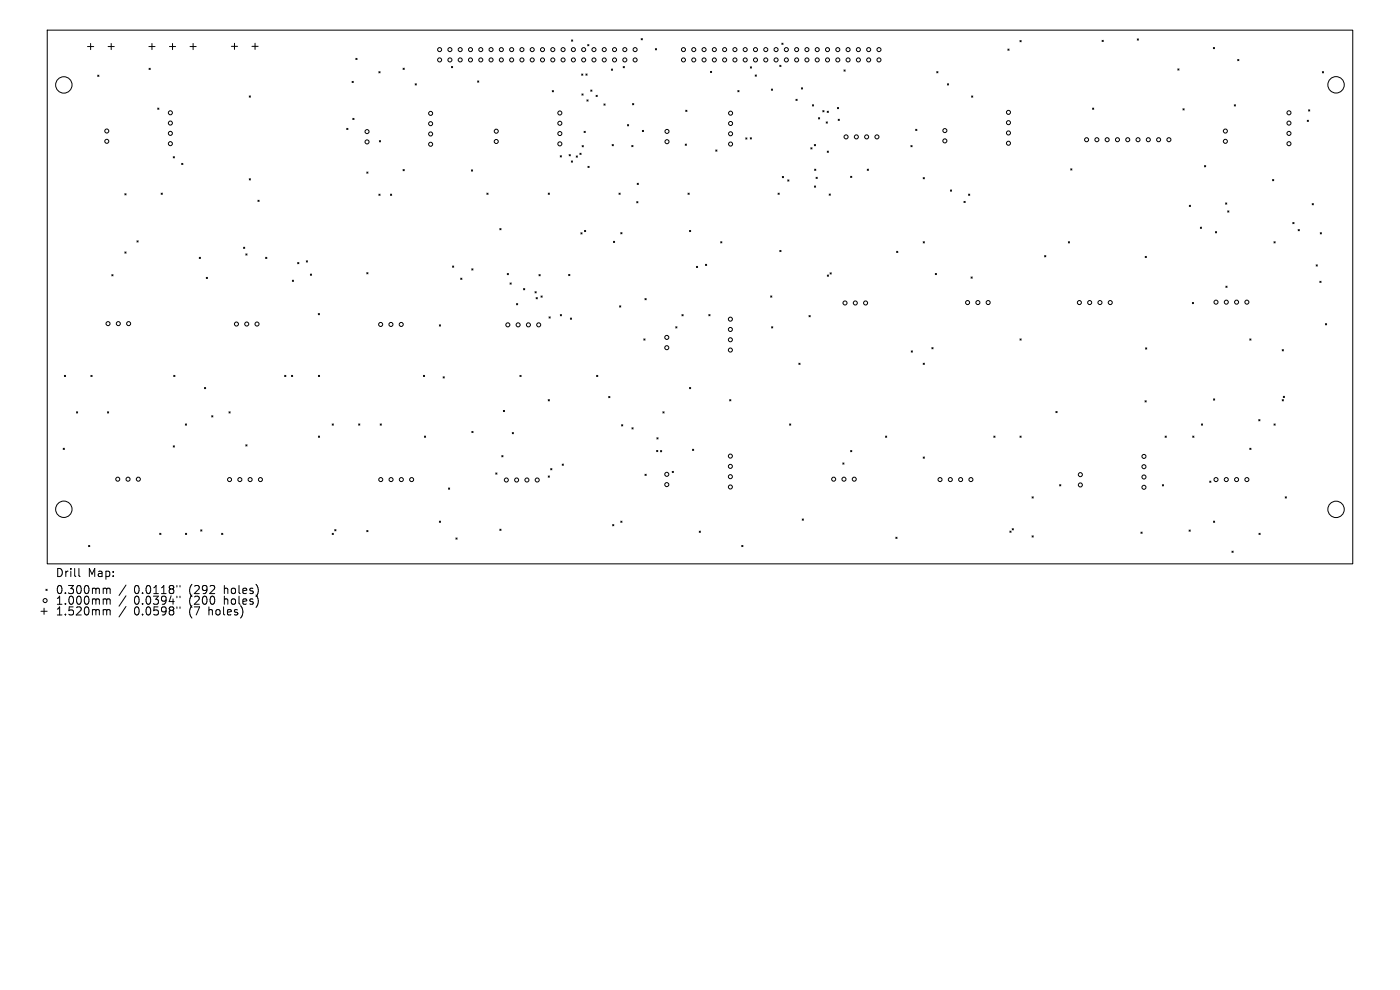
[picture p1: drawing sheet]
<svg xmlns="http://www.w3.org/2000/svg" width="297mm" height="210mm" viewBox="0 0 297 210" stroke-linecap="round" stroke-linejoin="round" font-family="sans-serif">
<defs><g id="words">
<g font-size="2.4">
<text x="11.7" y="122.6">Drill</text>
<text x="18.6" y="122.6">Map:</text>
<text x="11.7" y="126.2">0.300mm</text>
<text x="11.7" y="128.5">1.000mm</text>
<text x="11.7" y="130.8">1.520mm</text>
<text x="28.4" y="126.2">0.0118&quot;</text>
<text x="28.4" y="128.5">0.0394&quot;</text>
<text x="28.4" y="130.8">0.0598&quot;</text>
<text x="40.2" y="126.2">(292</text>
<text x="40.2" y="128.5">(200</text>
<text x="40.2" y="130.8">(7</text>
<text x="44.5" y="130.8">holes)</text>
<text x="47.8" y="126.2">holes)</text>
<text x="47.8" y="128.5">holes)</text>
</g>
</g></defs>
<g fill="none" stroke="#000" stroke-width=".21">
<path d="M10 6.4h277v113.2h-277zM18.6 9.9h1.3M19.2 9.2v1.3M20.7 15.9l.3 .3M21 15.9l-.3 .3M22.9 9.9h1.3M23.6 9.2v1.3M31.6 9.9h1.3M31.6 14.5l.3 .2M31.9 14.5l-.3 .2M32.2 9.2v1.3M35.9 9.9h1.4"/>
<path d="M36.6 9.2v1.3M40.3 9.9h1.3M41 9.2v1.3M49.1 9.8h1.3M49.7 9.2v1.3M53.5 9.8h1.3M54.1 9.2v1.3M74.7 17.3l.2 .2M74.9 17.3l-.2 .2M75.5 12.4l.2 .2M75.7 12.4l-.2 .2M80.4 15.2l.2 .3"/>
<path d="M80.6 15.2l-.2 .3M85.5 14.5l.3 .2M85.8 14.5l-.3 .2M88.1 17.8l.2 .2M88.3 17.8l-.2 .2M95.8 14.1l.2 .3M96 14.1l-.2 .3M101.3 17.2l.3 .2M101.6 17.2l-.3 .2M117.2 19.2l.2 .3M117.4 19.2l-.2 .3M121.2 8.5l.3 .2"/>
<path d="M121.5 8.5l-.3 .2M123.4 15.7l.3 .3M123.4 19.9l.3 .3M123.7 15.7l-.3 .3M123.7 19.9l-.3 .3M124.3 15.7l.3 .3M124.6 15.7l-.3 .3M124.7 9.5l.2 .2M124.9 9.5l-.2 .2M125.3 19.1l.3 .3M125.6 19.1l-.3 .3M129.7 14.6l.3 .3"/>
<path d="M130 14.6l-.3 .3M132.2 14.1l.3 .3M132.5 14.1l-.3 .3M136 8.2l.3 .3M136.3 8.2l-.3 .3M139 10.3l.3 .3M139.3 10.3l-.3 .3M150.7 15.1l.3 .3M151 15.1l-.3 .3M156.5 19.2l.3 .3M156.8 19.2l-.3 .3M159.2 14.2l.2 .2"/>
<path d="M159.4 14.2l-.2 .2M160.2 15.9l.3 .3M160.5 15.9l-.3 .3M163.6 18.9l.3 .2M163.9 18.9l-.3 .2M165.4 13.9l.3 .2M165.7 13.9l-.3 .2M165.9 9.2l.2 .2M166.1 9.2l-.2 .2M170 18.6l.3 .3M170.3 18.6l-.3 .3M179 14.8l.3 .3"/>
<path d="M179.3 14.8l-.3 .3M198.7 15.2l.3 .3M199 15.2l-.3 .3M201 17.8l.2 .2M201.2 17.8l-.2 .2M213.8 10.4l.3 .3M214.1 10.4l-.3 .3M216.4 8.6l.2 .3M216.6 8.6l-.2 .3M233.8 8.5l.3 .3M234.1 8.5l-.3 .3M241.3 8.3l.2 .2"/>
<path d="M241.5 8.3l-.2 .2M249.9 14.6l.2 .3M250.1 14.6l-.2 .3M257.4 10.1l.3 .2M257.7 10.1l-.3 .2M262.6 12.6l.2 .3M262.8 12.6l-.2 .3M280.5 15.2l.3 .3M280.8 15.2l-.3 .3M33.5 22.9l.2 .3M33.7 22.9l-.2 .3M36.8 33.2l.2 .3"/>
<path d="M37 33.2l-.2 .3M38.5 34.7l.3 .2M38.8 34.7l-.3 .2M52.9 20.4l.2 .2M52.9 37.9l.2 .3M53.1 20.4l-.2 .2M53.1 37.9l-.2 .3M73.6 27.2l.2 .3M73.8 27.2l-.2 .3M74.8 25.1l.3 .3M75.1 25.1l-.3 .3M77.8 36.5l.3 .2"/>
<path d="M78.1 36.5l-.3 .2M80.5 29.8l.2 .3M80.7 29.8l-.2 .3M85.5 36l.3 .2M85.8 36l-.3 .2M100 36l.3 .3M100.3 36l-.3 .3M118.8 33l.3 .3M119.1 33l-.3 .3M120.7 32.8l.3 .3M121 32.8l-.3 .3M121.2 34.1l.3 .3"/>
<path d="M121.5 34.1l-.3 .3M122.2 33.1l.3 .2M122.5 33.1l-.3 .2M123 32.5l.3 .3M123.3 32.5l-.3 .3M123.5 30.9l.3 .3M123.8 30.9l-.3 .3M123.9 27.9l.3 .2M124.2 27.9l-.3 .2M124.5 21.2l.3 .2M124.7 35.3l.3 .2M124.8 21.2l-.3 .2"/>
<path d="M125 35.3l-.3 .2M126.5 20.2l.2 .3M126.7 20.2l-.2 .3M128.1 22l.3 .3M128.4 22l-.3 .3M129.9 30.7l.2 .2M130.1 30.7l-.2 .2M133.1 26.4l.3 .3M133.4 26.4l-.3 .3M134 30.9l.3 .2M134.2 22l.2 .2M134.3 30.9l-.3 .2"/>
<path d="M134.4 22l-.2 .2M135.2 38.9l.2 .2M135.4 38.9l-.2 .2M136.3 27.7l.2 .2M136.5 27.7l-.2 .2M145.4 30.6l.2 .2M145.5 23.4l.2 .2M145.6 30.6l-.2 .2M145.7 23.4l-.2 .2M151.8 31.8l.3 .3M152.1 31.8l-.3 .3M158.2 29.3l.3 .2"/>
<path d="M158.5 29.3l-.3 .2M159.2 29.2l.2 .3M159.4 29.2l-.2 .3M166 37.4l.2 .3M166.2 37.4l-.2 .3M167.1 38.2l.3 .2M167.4 38.2l-.3 .2M168.9 21.1l.2 .2M169.1 21.1l-.2 .2M172 31.3l.3 .3M172.3 31.3l-.3 .3M172.3 22.2l.3 .3"/>
<path d="M172.6 22.2l-.3 .3M172.8 30.7l.2 .2M172.8 39.5l.2 .2M172.8 35.9l.3 .2M173 30.7l-.2 .2M173 39.5l-.2 .2M173.1 35.9l-.3 .2M173.1 37.6l.3 .3M173.4 37.6l-.3 .3M173.6 25l.3 .2M173.9 25l-.3 .2M174.6 23.5l.2 .2"/>
<path d="M174.8 23.5l-.2 .2M175.3 25.9l.2 .2M175.5 23.6l.2 .2M175.5 32.1l.2 .2M175.5 25.9l-.2 .2M175.7 23.6l-.2 .2M175.7 32.1l-.2 .2M177.7 22.8l.2 .3M177.8 25.3l.3 .2M177.9 22.8l-.2 .3M178.1 25.3l-.3 .2M180.5 37.4l.2 .3"/>
<path d="M180.7 37.4l-.2 .3M184 35.9l.2 .2M184.2 35.9l-.2 .2M193.2 30.9l.3 .2M193.5 30.9l-.3 .2M194.3 27.4l.2 .3M194.5 27.4l-.2 .3M195.8 37.7l.3 .2M196.1 37.7l-.3 .2M206.1 20.4l.3 .2M206.4 20.4l-.3 .2M227.1 35.8l.3 .3"/>
<path d="M227.4 35.8l-.3 .3M231.8 22.9l.2 .3M232 22.9l-.2 .3M251 23.1l.2 .2M251.2 23.1l-.2 .2M255.5 35.1l.3 .3M255.8 35.1l-.3 .3M261.8 22.2l.3 .3M262.1 22.2l-.3 .3M270 38.1l.2 .2M270.2 38.1l-.2 .2M277.3 25.5l.3 .3"/>
<path d="M277.6 25.5l-.3 .3M277.6 23.3l.3 .3M277.9 23.3l-.3 .3M23.7 58.3l.3 .2M24 58.3l-.3 .2M26.5 41.1l.2 .3M26.5 53.4l.2 .3M26.7 41.1l-.2 .3M26.7 53.4l-.2 .3M29.1 51.1l.2 .2M29.3 51.1l-.2 .2M34.2 41l.2 .2"/>
<path d="M34.4 41l-.2 .2M42.3 54.6l.2 .2M42.5 54.6l-.2 .2M43.8 58.8l.2 .3M44 58.8l-.2 .3M51.7 52.4l.2 .3M51.9 52.4l-.2 .3M52.1 53.9l.3 .2M52.4 53.9l-.3 .2M54.7 42.5l.3 .2M55 42.5l-.3 .2M56.4 54.6l.2 .2"/>
<path d="M56.6 54.6l-.2 .2M62 59.4l.3 .3M62.3 59.4l-.3 .3M63.1 55.7l.3 .2M63.4 55.7l-.3 .2M65 55.3l.2 .3M65.2 55.3l-.2 .3M65.8 58.1l.3 .3M66.1 58.1l-.3 .3M77.8 57.8l.3 .3M78.1 57.8l-.3 .3M80.4 41.2l.2 .2"/>
<path d="M80.6 41.2l-.2 .2M82.8 41.2l.3 .2M83.1 41.2l-.3 .2M96 56.4l.3 .3M96.3 56.4l-.3 .3M97.7 59l.3 .3M98 59l-.3 .3M100.1 57l.2 .3M100.3 57l-.2 .3M103.3 41l.2 .2M103.5 41l-.2 .2M106 48.5l.3 .2"/>
<path d="M106.3 48.5l-.3 .2M107.6 58l.3 .3M107.9 58l-.3 .3M114.3 58.3l.3 .2M114.6 58.3l-.3 .2M116.3 41l.3 .2M116.6 41l-.3 .2M120.6 58.2l.3 .3M120.9 58.2l-.3 .3M123.2 49.4l.3 .2M123.5 49.4l-.3 .2M124 48.9l.3 .2"/>
<path d="M124.3 48.9l-.3 .2M130.1 51.2l.3 .2M130.4 51.2l-.3 .2M131.3 41l.3 .2M131.6 41l-.3 .2M131.7 49.3l.3 .3M132 49.3l-.3 .3M135.1 42.8l.2 .2M135.3 42.8l-.2 .2M146 41l.2 .2M146.2 41l-.2 .2M146.3 48.9l.2 .2"/>
<path d="M146.5 48.9l-.2 .2M147.7 56.5l.3 .3M148 56.5l-.3 .3M149.7 56.1l.2 .2M149.9 56.1l-.2 .2M152.9 51.3l.2 .2M153.1 51.3l-.2 .2M165.1 41l.2 .2M165.3 41l-.2 .2M165.4 53.1l.3 .3M165.7 53.1l-.3 .3M175.5 58.3l.3 .3"/>
<path d="M175.8 58.3l-.3 .3M175.9 41.2l.3 .2M176.1 57.9l.2 .2M176.2 41.2l-.3 .2M176.3 57.9l-.2 .2M190.2 53.3l.3 .3M190.5 53.3l-.3 .3M195.8 51.3l.3 .2M196.1 51.3l-.3 .2M198.4 58l.3 .3M198.7 58l-.3 .3M201.6 40.3l.3 .3"/>
<path d="M201.9 40.3l-.3 .3M204.5 42.7l.3 .3M204.8 42.7l-.3 .3M205.5 41.2l.2 .2M205.7 41.2l-.2 .2M206 58.8l.3 .2M206.3 58.8l-.3 .2M221.6 54.2l.3 .3M221.9 54.2l-.3 .3M226.6 51.3l.3 .2M226.9 51.3l-.3 .2M242.9 54.4l.3 .2"/>
<path d="M243.2 54.4l-.3 .2M252.3 43.5l.3 .3M252.6 43.5l-.3 .3M254.6 48.2l.3 .2M254.9 48.2l-.3 .2M257.8 49.1l.3 .3M258.1 49.1l-.3 .3M260 43l.3 .3M260.3 43l-.3 .3M260.4 44.7l.3 .3M260.7 44.7l-.3 .3M270.3 51.3l.2 .2"/>
<path d="M270.5 51.3l-.2 .2M274.3 47.2l.2 .3M274.5 47.2l-.2 .3M275.4 48.7l.3 .3M275.7 48.7l-.3 .3M278.4 43.2l.2 .2M278.6 43.2l-.2 .2M279.2 56.2l.3 .2M279.5 56.2l-.3 .2M280 59.7l.3 .2M280.1 49.4l.2 .2M280.3 59.7l-.3 .2"/>
<path d="M280.3 49.4l-.2 .2M13.7 79.6l.2 .3M13.9 79.6l-.2 .3M19.3 79.6l.2 .3M19.5 79.6l-.2 .3M36.9 79.6l.2 .3M37.1 79.6l-.2 .3M60.4 79.6l.2 .3M60.6 79.6l-.2 .3M61.8 79.6l.3 .3M62.1 79.6l-.3 .3M67.5 66.5l.3 .3"/>
<path d="M67.5 79.6l.3 .3M67.8 66.5l-.3 .3M67.8 79.6l-.3 .3M89.8 79.6l.3 .3M90.1 79.6l-.3 .3M93.2 68.9l.3 .3M93.5 68.9l-.3 .3M94 79.9l.3 .3M94.3 79.9l-.3 .3M108.2 60l.3 .3M108.5 60l-.3 .3M109.6 64.4l.2 .3"/>
<path d="M109.8 64.4l-.2 .3M110.3 79.6l.3 .3M110.6 79.6l-.3 .3M111.1 61.2l.2 .3M111.3 61.2l-.2 .3M113.5 61.9l.3 .2M113.7 63.1l.3 .3M113.8 61.9l-.3 .2M114 63.1l-.3 .3M114.8 62.8l.2 .2M115 62.8l-.2 .2M116.5 67.2l.2 .3"/>
<path d="M116.7 67.2l-.2 .3M118.9 66.7l.2 .3M119.1 66.7l-.2 .3M121 67.5l.3 .2M121.3 67.5l-.3 .2M126.6 79.6l.2 .3M126.8 79.6l-.2 .3M131.4 64.9l.3 .2M131.7 64.9l-.3 .2M136.6 71.9l.2 .2M136.8 63.3l.3 .3M136.8 71.9l-.2 .2"/>
<path d="M137.1 63.3l-.3 .3M143.4 69.3l.2 .3M143.6 69.3l-.2 .3M144.7 66.7l.2 .3M144.9 66.7l-.2 .3M150.4 66.7l.2 .3M150.6 66.7l-.2 .3M163.5 62.8l.2 .2M163.7 69.3l.2 .3M163.7 62.8l-.2 .2M163.9 69.3l-.2 .3M169.5 77l.2 .3"/>
<path d="M169.7 77l-.2 .3M171.6 66.9l.3 .3M171.9 66.9l-.3 .3M193.3 74.4l.3 .3M193.6 74.4l-.3 .3M195.8 77l.3 .3M196.1 77l-.3 .3M197.7 73.7l.2 .3M197.9 73.7l-.2 .3M216.4 71.9l.2 .2M216.6 71.9l-.2 .2M243 73.8l.3 .3"/>
<path d="M243.3 73.8l-.3 .3M252.9 64.2l.3 .2M253.2 64.2l-.3 .2M260.1 60.7l.2 .3M260.3 60.7l-.2 .3M265.1 71.9l.3 .2M265.4 71.9l-.3 .2M272 74.2l.3 .2M272.3 74.2l-.3 .2M281.2 68.7l.2 .2M281.4 68.7l-.2 .2M13.4 95.1l.3 .2"/>
<path d="M13.7 95.1l-.3 .2M16.2 87.4l.3 .2M16.5 87.4l-.3 .2M22.8 87.4l.2 .2M23 87.4l-.2 .2M36.8 94.6l.2 .2M37 94.6l-.2 .2M39.3 89.9l.3 .3M39.6 89.9l-.3 .3M43.4 82.2l.2 .3M43.6 82.2l-.2 .3M44.9 88.2l.3 .3"/>
<path d="M45.2 88.2l-.3 .3M48.6 87.4l.2 .2M48.8 87.4l-.2 .2M52.1 94.4l.3 .2M52.4 94.4l-.3 .2M67.5 92.5l.3 .3M67.8 92.5l-.3 .3M70.5 89.9l.2 .3M70.7 89.9l-.2 .3M76.1 89.9l.2 .3M76.3 89.9l-.2 .3M80.6 89.9l.3 .3"/>
<path d="M80.9 89.9l-.3 .3M90 92.5l.3 .3M90.3 92.5l-.3 .3M100.1 91.5l.3 .3M100.4 91.5l-.3 .3M106.5 96.6l.2 .3M106.7 96.6l-.2 .3M106.8 87.1l.2 .2M107 87.1l-.2 .2M108.7 91.8l.2 .2M108.9 91.8l-.2 .2M116.3 84.8l.3 .2"/>
<path d="M116.6 84.8l-.3 .2M116.8 99.4l.3 .3M117.1 99.4l-.3 .3M119.3 98.4l.2 .3M119.5 98.4l-.2 .3M129.1 84.1l.3 .3M129.4 84.1l-.3 .3M131.9 90.1l.2 .3M132.1 90.1l-.2 .3M134.1 90.7l.2 .3M134.3 90.7l-.2 .3M139.3 95.6l.3 .2"/>
<path d="M139.4 92.9l.2 .2M139.6 95.6l-.3 .2M139.6 92.9l-.2 .2M140.1 95.6l.3 .2M140.4 95.6l-.3 .2M140.6 87.4l.3 .2M140.9 87.4l-.3 .2M142.6 100l.3 .2M142.9 100l-.3 .2M146.3 82.2l.2 .3M146.5 82.2l-.2 .3M146.9 95.3l.3 .3"/>
<path d="M147.2 95.3l-.3 .3M154.8 84.8l.2 .2M155 84.8l-.2 .2M167.5 89.9l.3 .3M167.8 89.9l-.3 .3M178.8 98.2l.3 .3M179.1 98.2l-.3 .3M180.5 95.6l.2 .2M180.7 95.6l-.2 .2M187.9 92.5l.2 .3M188.1 92.5l-.2 .3M195.8 96.9l.3 .3"/>
<path d="M196.1 96.9l-.3 .3M210.8 92.5l.3 .3M211.1 92.5l-.3 .3M216.4 92.5l.2 .3M216.6 92.5l-.2 .3M224 87.3l.3 .2M224.3 87.3l-.3 .2M242.9 85l.3 .3M243.2 85l-.3 .3M247.2 92.5l.2 .3M247.4 92.5l-.2 .3M253 92.5l.3 .3"/>
<path d="M253.3 92.5l-.3 .3M254.9 89.9l.2 .3M255.1 89.9l-.2 .3M257.4 84.6l.3 .3M257.7 84.6l-.3 .3M265.1 95.1l.3 .2M265.4 95.1l-.3 .2M267 89l.3 .3M267.3 89l-.3 .3M270.3 89.9l.2 .3M270.5 89.9l-.2 .3M272 84.8l.3 .2"/>
<path d="M272.2 84.1l.3 .2M272.3 84.8l-.3 .2M272.5 84.1l-.3 .2M18.8 115.7l.2 .3M19 115.7l-.2 .3M33.9 113.1l.2 .3M34.1 113.1l-.2 .3M39.3 113.1l.3 .3M39.6 113.1l-.3 .3M42.6 112.4l.2 .3M42.8 112.4l-.2 .3M47 113.1l.3 .3"/>
<path d="M47.3 113.1l-.3 .3M70.5 113.1l.2 .3M70.7 113.1l-.2 .3M71 112.4l.3 .2M71.3 112.4l-.3 .2M77.8 112.5l.3 .3M78.1 112.5l-.3 .3M93.2 110.5l.3 .3M93.5 110.5l-.3 .3M95.1 103.5l.3 .3M95.4 103.5l-.3 .3M96.7 114.1l.3 .3"/>
<path d="M97 114.1l-.3 .3M105.2 100.3l.2 .3M105.4 100.3l-.2 .3M106 112.3l.3 .2M106.3 112.3l-.3 .2M116.3 101l.3 .2M116.6 101l-.3 .2M130 111.3l.2 .2M130.2 111.3l-.2 .2M131.7 110.5l.3 .3M132 110.5l-.3 .3M136.8 100.6l.3 .3"/>
<path d="M137.1 100.6l-.3 .3M148.3 112.7l.3 .2M148.6 112.7l-.3 .2M157.4 115.7l.2 .3M157.6 115.7l-.2 .3M170.2 110.1l.2 .3M170.4 110.1l-.2 .3M190 114l.3 .2M190.3 114l-.3 .2M214.2 112.7l.3 .2M214.5 112.7l-.3 .2M214.7 112.2l.3 .2"/>
<path d="M215 112.2l-.3 .2M218.9 105.4l.3 .3M218.9 113.7l.3 .2M219.2 105.4l-.3 .3M219.2 113.7l-.3 .2M224.8 102.8l.2 .3M225 102.8l-.2 .3M242 112.9l.3 .2M242.3 112.9l-.3 .2M246.6 102.8l.2 .3M246.8 102.8l-.2 .3M252.3 112.4l.2 .3"/>
<path d="M252.5 112.4l-.2 .3M256.6 102.1l.3 .2M256.9 102.1l-.3 .2M257.4 110.5l.3 .3M257.7 110.5l-.3 .3M261.4 116.9l.2 .3M261.6 116.9l-.2 .3M267.1 113.1l.2 .3M267.3 113.1l-.2 .3M272.7 105.4l.2 .3M272.9 105.4l-.2 .3M8.7 129.7h1.3"/>
<path d="M9.3 129v1.3M9.7 125l.3 .3M10 125l-.3 .3M16.7 120.6v1.5l.3 .2M22.1 124.8l.5 .1v.1M22.1 127l.5 .1v.2M22.1 129.3l.5 .1v.2M22.6 125l.3-.2 .4 .1 .1 1M22.6 125v.9M22.6 127.3v.9M22.6 129.6v.9M22.6 127.3l.3-.3 .4 .1 .1 1.1"/>
<path d="M22.6 129.6l.3-.3 .4 .1 .1 1.1M26.7 124.1l-1.4 2.2M26.7 126.4l-1.4 2.2M26.7 128.7l-1.4 2.2M37.5 124.2v.3M37.5 126.5v.3M37.5 128.7v.4M38.2 124.2v.3M38.2 126.5v.3M38.2 128.7v.4"/>
<circle cx="13.5" cy="18" r="1.74"/>
<circle cx="93.3" cy="10.5" r=".43"/>
<circle cx="93.3" cy="12.7" r=".43"/>
<circle cx="95.4" cy="10.5" r=".43"/>
<circle cx="95.4" cy="12.7" r=".43"/>
<circle cx="97.6" cy="10.5" r=".43"/>
<circle cx="97.6" cy="12.7" r=".43"/>
<circle cx="99.8" cy="10.5" r=".43"/>
<circle cx="99.8" cy="12.7" r=".43"/>
<circle cx="102" cy="10.5" r=".43"/>
<circle cx="102" cy="12.7" r=".43"/>
<circle cx="104.2" cy="10.5" r=".43"/>
<circle cx="104.2" cy="12.7" r=".43"/>
<circle cx="106.4" cy="10.5" r=".43"/>
<circle cx="106.4" cy="12.7" r=".43"/>
<circle cx="108.5" cy="10.5" r=".43"/>
<circle cx="108.5" cy="12.7" r=".43"/>
<circle cx="110.7" cy="10.5" r=".43"/>
<circle cx="110.7" cy="12.7" r=".43"/>
<circle cx="112.9" cy="10.5" r=".43"/>
<circle cx="112.9" cy="12.7" r=".43"/>
<circle cx="115.1" cy="10.5" r=".43"/>
<circle cx="115.1" cy="12.7" r=".43"/>
<circle cx="117.3" cy="10.5" r=".43"/>
<circle cx="117.3" cy="12.7" r=".43"/>
<circle cx="119.5" cy="10.5" r=".43"/>
<circle cx="119.5" cy="12.7" r=".43"/>
<circle cx="121.6" cy="10.5" r=".43"/>
<circle cx="121.6" cy="12.7" r=".43"/>
<circle cx="123.8" cy="10.5" r=".43"/>
<circle cx="123.8" cy="12.7" r=".43"/>
<circle cx="126" cy="10.5" r=".43"/>
<circle cx="126" cy="12.7" r=".43"/>
<circle cx="128.2" cy="10.5" r=".43"/>
<circle cx="128.2" cy="12.7" r=".43"/>
<circle cx="130.4" cy="10.5" r=".43"/>
<circle cx="130.4" cy="12.7" r=".43"/>
<circle cx="132.6" cy="10.5" r=".43"/>
<circle cx="132.6" cy="12.7" r=".43"/>
<circle cx="134.7" cy="10.5" r=".43"/>
<circle cx="134.7" cy="12.7" r=".43"/>
<circle cx="145" cy="10.5" r=".43"/>
<circle cx="145" cy="12.7" r=".43"/>
<circle cx="147.2" cy="10.5" r=".43"/>
<circle cx="147.2" cy="12.7" r=".43"/>
<circle cx="149.4" cy="10.5" r=".43"/>
<circle cx="149.4" cy="12.7" r=".43"/>
<circle cx="151.5" cy="10.5" r=".43"/>
<circle cx="151.5" cy="12.7" r=".43"/>
<circle cx="153.7" cy="10.5" r=".43"/>
<circle cx="153.7" cy="12.7" r=".43"/>
<circle cx="155.9" cy="10.5" r=".43"/>
<circle cx="155.9" cy="12.7" r=".43"/>
<circle cx="158.1" cy="10.5" r=".43"/>
<circle cx="158.1" cy="12.7" r=".43"/>
<circle cx="160.3" cy="10.5" r=".43"/>
<circle cx="160.3" cy="12.7" r=".43"/>
<circle cx="162.5" cy="10.5" r=".43"/>
<circle cx="162.5" cy="12.7" r=".43"/>
<circle cx="164.6" cy="10.5" r=".43"/>
<circle cx="164.6" cy="12.7" r=".43"/>
<circle cx="166.8" cy="10.5" r=".43"/>
<circle cx="166.8" cy="12.7" r=".43"/>
<circle cx="169" cy="10.5" r=".43"/>
<circle cx="169" cy="12.7" r=".43"/>
<circle cx="171.2" cy="10.5" r=".43"/>
<circle cx="171.2" cy="12.7" r=".43"/>
<circle cx="173.4" cy="10.5" r=".43"/>
<circle cx="173.4" cy="12.7" r=".43"/>
<circle cx="175.6" cy="10.5" r=".43"/>
<circle cx="175.6" cy="12.7" r=".43"/>
<circle cx="177.7" cy="10.5" r=".43"/>
<circle cx="177.7" cy="12.7" r=".43"/>
<circle cx="179.9" cy="10.5" r=".43"/>
<circle cx="179.9" cy="12.7" r=".43"/>
<circle cx="182.1" cy="10.5" r=".43"/>
<circle cx="182.1" cy="12.7" r=".43"/>
<circle cx="184.3" cy="10.5" r=".43"/>
<circle cx="184.3" cy="12.7" r=".43"/>
<circle cx="186.5" cy="10.5" r=".43"/>
<circle cx="186.5" cy="12.7" r=".43"/>
<circle cx="283.4" cy="18" r="1.74"/>
<circle cx="22.7" cy="30" r=".43"/>
<circle cx="22.7" cy="27.8" r=".43"/>
<circle cx="36.1" cy="28.3" r=".43"/>
<circle cx="36.1" cy="30.5" r=".43"/>
<circle cx="36.1" cy="26.1" r=".43"/>
<circle cx="36.1" cy="23.9" r=".43"/>
<circle cx="77.9" cy="27.9" r=".43"/>
<circle cx="77.9" cy="30.1" r=".43"/>
<circle cx="91.4" cy="30.6" r=".43"/>
<circle cx="91.4" cy="26.2" r=".43"/>
<circle cx="91.4" cy="24.1" r=".43"/>
<circle cx="91.4" cy="28.4" r=".43"/>
<circle cx="105.3" cy="30" r=".43"/>
<circle cx="105.3" cy="27.8" r=".43"/>
<circle cx="118.8" cy="26.2" r=".43"/>
<circle cx="118.8" cy="28.3" r=".43"/>
<circle cx="118.8" cy="30.5" r=".43"/>
<circle cx="118.8" cy="24" r=".43"/>
<circle cx="141.5" cy="30.1" r=".43"/>
<circle cx="141.5" cy="27.9" r=".43"/>
<circle cx="155" cy="26.2" r=".43"/>
<circle cx="155" cy="28.4" r=".43"/>
<circle cx="155" cy="24" r=".43"/>
<circle cx="155" cy="30.6" r=".43"/>
<circle cx="179.5" cy="29" r=".43"/>
<circle cx="181.7" cy="29" r=".43"/>
<circle cx="183.9" cy="29" r=".43"/>
<circle cx="186" cy="29" r=".43"/>
<circle cx="200.4" cy="29.9" r=".43"/>
<circle cx="200.4" cy="27.7" r=".43"/>
<circle cx="213.9" cy="23.8" r=".43"/>
<circle cx="213.9" cy="30.4" r=".43"/>
<circle cx="213.9" cy="28.2" r=".43"/>
<circle cx="213.9" cy="26" r=".43"/>
<circle cx="230.5" cy="29.6" r=".43"/>
<circle cx="232.7" cy="29.6" r=".43"/>
<circle cx="234.9" cy="29.6" r=".43"/>
<circle cx="237.1" cy="29.6" r=".43"/>
<circle cx="239.2" cy="29.6" r=".43"/>
<circle cx="241.4" cy="29.6" r=".43"/>
<circle cx="243.6" cy="29.6" r=".43"/>
<circle cx="245.8" cy="29.6" r=".43"/>
<circle cx="248" cy="29.6" r=".43"/>
<circle cx="260" cy="30" r=".43"/>
<circle cx="260" cy="27.8" r=".43"/>
<circle cx="273.4" cy="26.1" r=".43"/>
<circle cx="273.4" cy="28.3" r=".43"/>
<circle cx="273.4" cy="23.9" r=".43"/>
<circle cx="273.4" cy="30.5" r=".43"/>
<circle cx="22.9" cy="68.7" r=".43"/>
<circle cx="25.1" cy="68.7" r=".43"/>
<circle cx="27.3" cy="68.7" r=".43"/>
<circle cx="50.2" cy="68.7" r=".43"/>
<circle cx="52.3" cy="68.7" r=".43"/>
<circle cx="54.5" cy="68.7" r=".43"/>
<circle cx="80.8" cy="68.8" r=".43"/>
<circle cx="82.9" cy="68.8" r=".43"/>
<circle cx="85.1" cy="68.8" r=".43"/>
<circle cx="107.7" cy="68.9" r=".43"/>
<circle cx="109.9" cy="68.9" r=".43"/>
<circle cx="112.1" cy="68.9" r=".43"/>
<circle cx="114.3" cy="68.9" r=".43"/>
<circle cx="141.5" cy="73.8" r=".43"/>
<circle cx="141.5" cy="71.6" r=".43"/>
<circle cx="154.9" cy="74.3" r=".43"/>
<circle cx="154.9" cy="67.7" r=".43"/>
<circle cx="154.9" cy="72.1" r=".43"/>
<circle cx="154.9" cy="69.9" r=".43"/>
<circle cx="179.3" cy="64.3" r=".43"/>
<circle cx="181.4" cy="64.3" r=".43"/>
<circle cx="183.6" cy="64.3" r=".43"/>
<circle cx="205.3" cy="64.2" r=".43"/>
<circle cx="207.5" cy="64.2" r=".43"/>
<circle cx="209.6" cy="64.2" r=".43"/>
<circle cx="229" cy="64.2" r=".43"/>
<circle cx="231.2" cy="64.2" r=".43"/>
<circle cx="233.4" cy="64.2" r=".43"/>
<circle cx="235.5" cy="64.2" r=".43"/>
<circle cx="258" cy="64.1" r=".43"/>
<circle cx="260.2" cy="64.1" r=".43"/>
<circle cx="262.3" cy="64.1" r=".43"/>
<circle cx="264.5" cy="64.1" r=".43"/>
<circle cx="154.9" cy="96.8" r=".43"/>
<circle cx="154.9" cy="98.9" r=".43"/>
<circle cx="242.7" cy="99" r=".43"/>
<circle cx="242.7" cy="96.8" r=".43"/>
<circle cx="13.5" cy="108" r="1.74"/>
<circle cx="25" cy="101.7" r=".43"/>
<circle cx="27.2" cy="101.7" r=".43"/>
<circle cx="29.3" cy="101.7" r=".43"/>
<circle cx="48.7" cy="101.7" r=".43"/>
<circle cx="50.9" cy="101.7" r=".43"/>
<circle cx="53.1" cy="101.7" r=".43"/>
<circle cx="55.2" cy="101.7" r=".43"/>
<circle cx="80.8" cy="101.7" r=".43"/>
<circle cx="83" cy="101.7" r=".43"/>
<circle cx="85.1" cy="101.7" r=".43"/>
<circle cx="87.3" cy="101.7" r=".43"/>
<circle cx="107.4" cy="101.8" r=".43"/>
<circle cx="109.6" cy="101.8" r=".43"/>
<circle cx="111.8" cy="101.8" r=".43"/>
<circle cx="114" cy="101.8" r=".43"/>
<circle cx="141.5" cy="100.6" r=".43"/>
<circle cx="141.5" cy="102.8" r=".43"/>
<circle cx="154.9" cy="101.1" r=".43"/>
<circle cx="154.9" cy="103.3" r=".43"/>
<circle cx="176.9" cy="101.7" r=".43"/>
<circle cx="179" cy="101.7" r=".43"/>
<circle cx="181.2" cy="101.7" r=".43"/>
<circle cx="199.4" cy="101.7" r=".43"/>
<circle cx="201.6" cy="101.7" r=".43"/>
<circle cx="203.8" cy="101.7" r=".43"/>
<circle cx="206" cy="101.7" r=".43"/>
<circle cx="229.2" cy="100.7" r=".43"/>
<circle cx="229.2" cy="102.9" r=".43"/>
<circle cx="242.7" cy="101.2" r=".43"/>
<circle cx="242.7" cy="103.4" r=".43"/>
<circle cx="258" cy="101.7" r=".43"/>
<circle cx="260.2" cy="101.7" r=".43"/>
<circle cx="262.3" cy="101.7" r=".43"/>
<circle cx="264.5" cy="101.7" r=".43"/>
<circle cx="283.4" cy="108.1" r="1.74"/>
<circle cx="9.6" cy="127.4" r=".43"/>
</g>
<use href="#words"/>
</svg>
